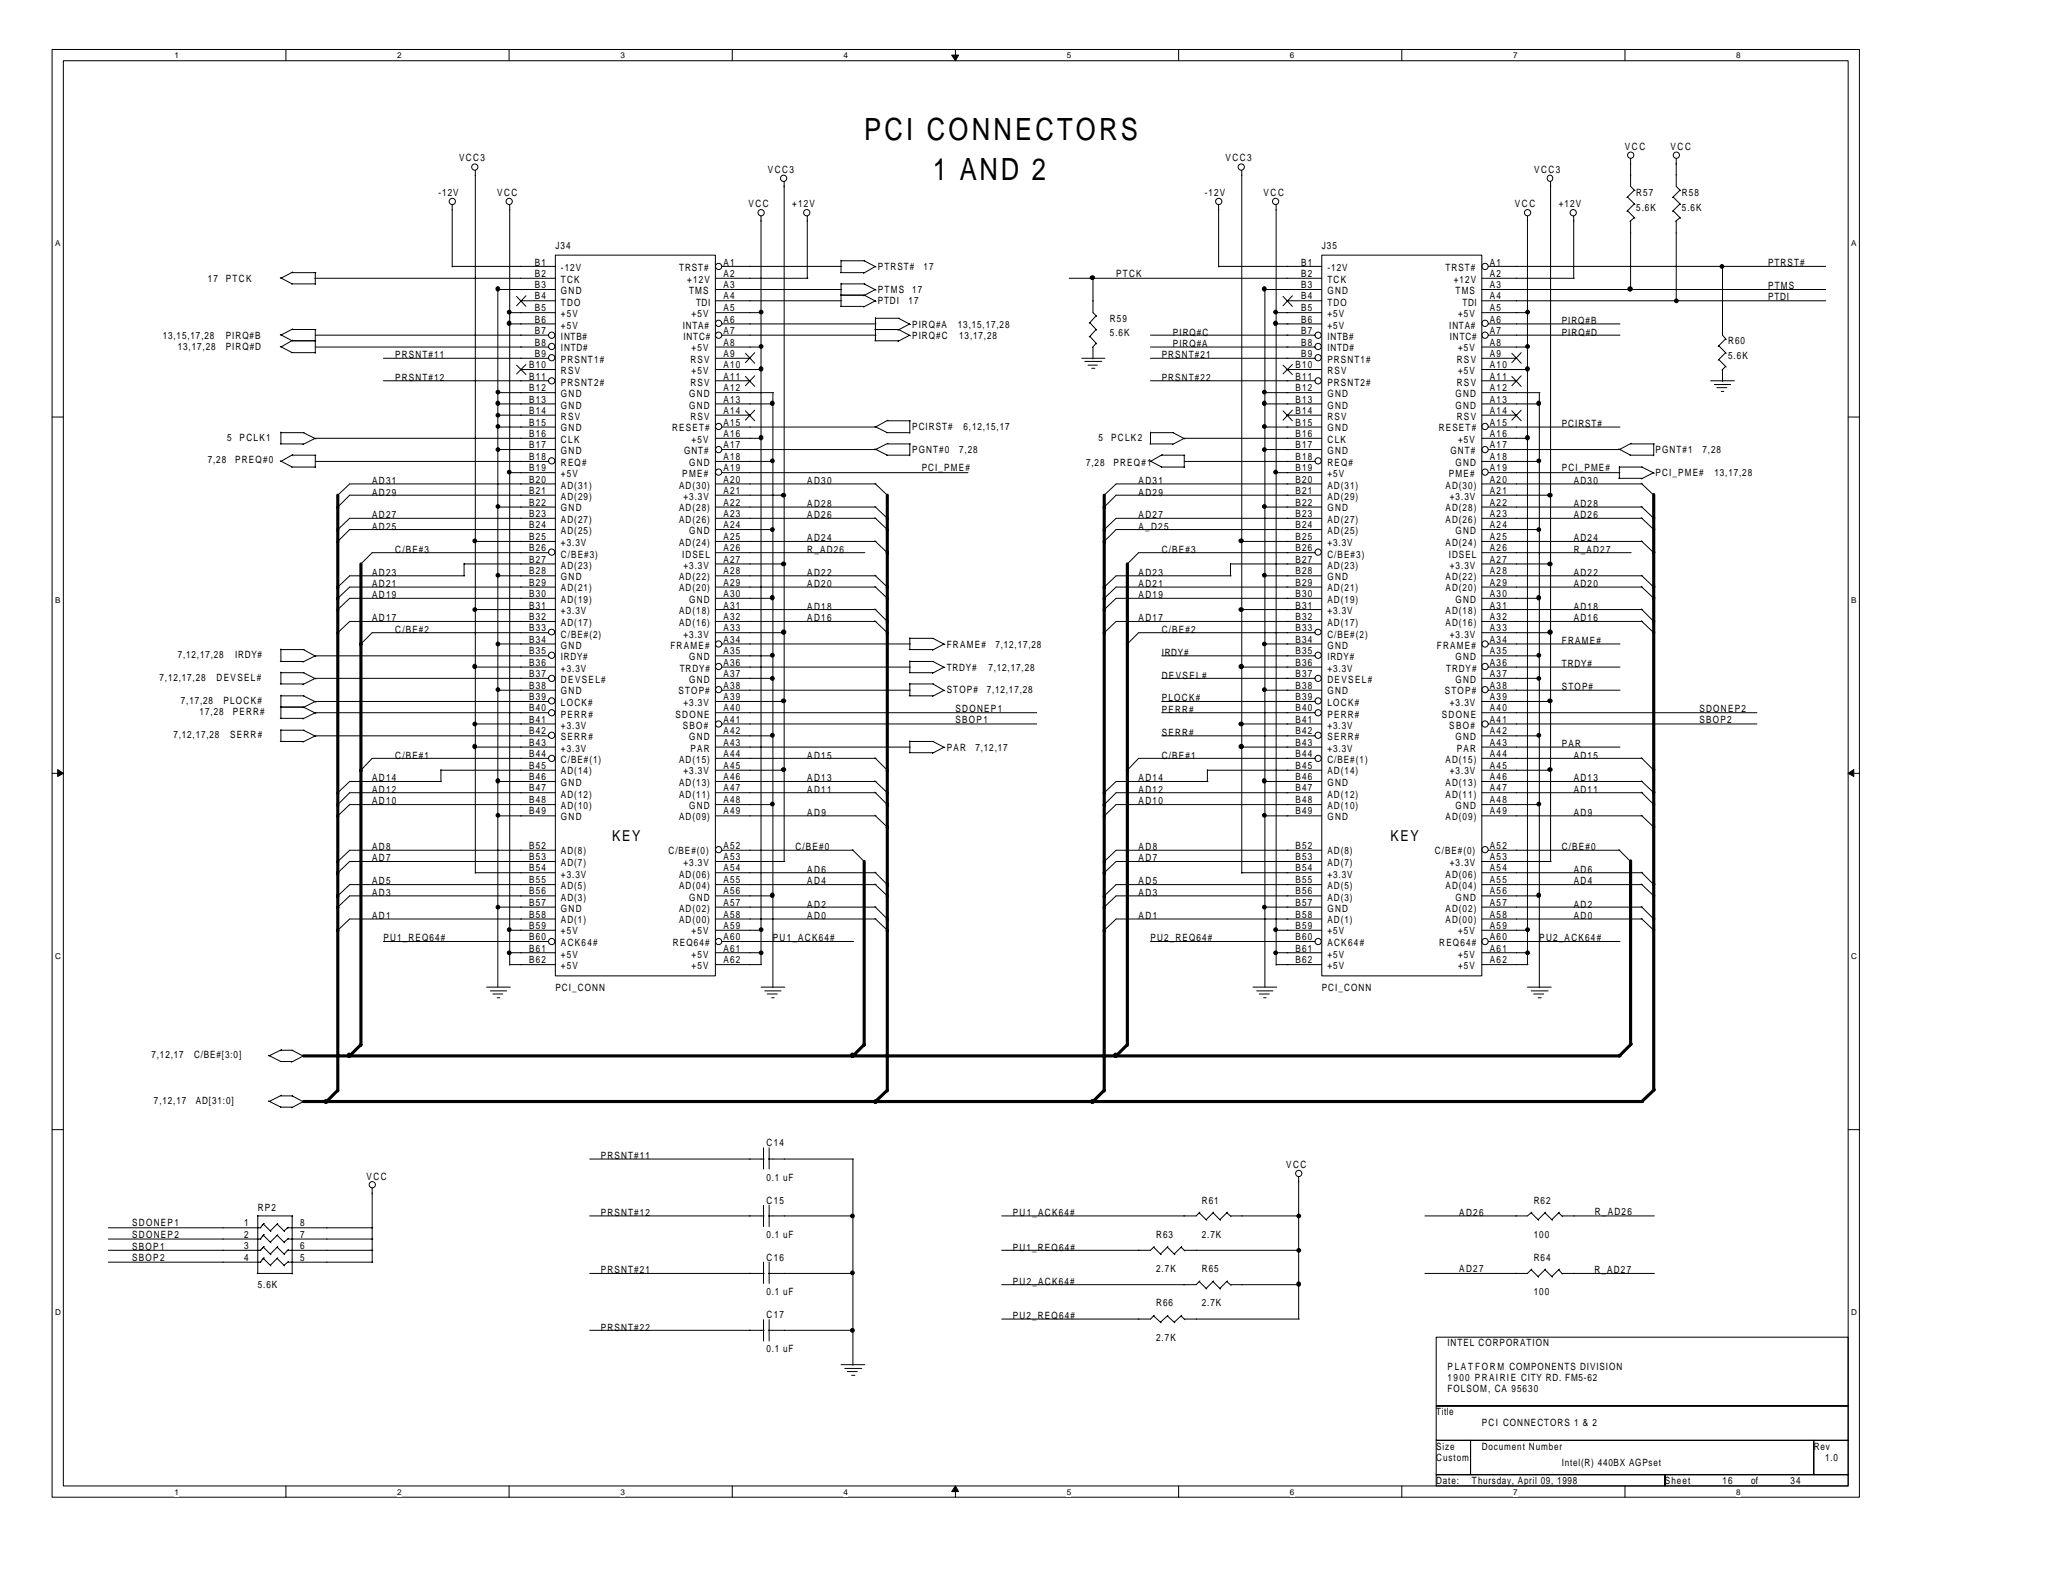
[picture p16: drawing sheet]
<svg xmlns="http://www.w3.org/2000/svg" width="279mm" height="216mm" viewBox="0 0 279 216" stroke-linecap="round" stroke-linejoin="round" font-family="sans-serif">
<defs><g id="words">
<g font-size="4.1">
<text x="117" y="18.9">PCI CONNECTORS</text>
<text x="126.4" y="24.4">1 AND 2</text>
</g>
<g font-size="2">
<text x="82.9" y="113.9">KEY</text>
<text x="188.3" y="113.9">KEY</text>
</g>
<g font-size="1.4">
<text x="62.2" y="21.8">VCC3</text>
<text x="104" y="23.4">VCC3</text>
<text x="166" y="21.8">VCC3</text>
<text x="207.8" y="23.4">VCC3</text>
<text x="220.1" y="20.3">VCC</text>
<text x="226.3" y="20.3">VCC</text>
<text x="59.4" y="26.5">-12V</text>
<text x="67.3" y="26.5">VCC</text>
<text x="101.4" y="28.1">VCC</text>
<text x="107.3" y="28.1">+12V</text>
<text x="163.2" y="26.5">-12V</text>
<text x="171.1" y="26.5">VCC</text>
<text x="205.2" y="28.1">VCC</text>
<text x="211.1" y="28.1">+12V</text>
<text x="221.6" y="26.5">R57</text>
<text x="221.6" y="28.5">5.6K</text>
<text x="227.8" y="26.5">R58</text>
<text x="227.8" y="28.5">5.6K</text>
<text x="72.4" y="36">B1</text>
<text x="75.2" y="33.8">J34</text>
<text x="98" y="36">A1</text>
<text x="176.2" y="36">B1</text>
<text x="179" y="33.8">J35</text>
<text x="201.8" y="36">A1</text>
<text x="239.5" y="36">PTRST#</text>
<text x="28.1" y="38.2">17</text>
<text x="30.6" y="38.2">PTCK</text>
<text x="72.4" y="37.5">B2</text>
<text x="72.4" y="39">B3</text>
<text x="72.4" y="40.5">B4</text>
<text x="76" y="36.7">-12V</text>
<text x="76" y="38.3">TCK</text>
<text x="76" y="39.9">GND</text>
<text x="76" y="41.4">TDO</text>
<text x="92" y="36.7">TRST#</text>
<text x="93.1" y="38.3">+12V</text>
<text x="93.3" y="39.9">TMS</text>
<text x="94.3" y="41.4">TDI</text>
<text x="98" y="37.5">A2</text>
<text x="98" y="40.5">A4</text>
<text x="98" y="39">A3</text>
<text x="118.9" y="36.6">PTRST#</text>
<text x="118.9" y="39.7">PTMS</text>
<text x="118.9" y="41.2">PTDI</text>
<text x="123" y="41.2">17</text>
<text x="123.6" y="39.7">17</text>
<text x="125.1" y="36.6">17</text>
<text x="151.2" y="37.5">PTCK</text>
<text x="176.2" y="37.5">B2</text>
<text x="176.2" y="39">B3</text>
<text x="176.2" y="40.5">B4</text>
<text x="179.8" y="36.7">-12V</text>
<text x="179.8" y="38.3">TCK</text>
<text x="179.8" y="39.9">GND</text>
<text x="179.8" y="41.4">TDO</text>
<text x="195.8" y="36.7">TRST#</text>
<text x="196.9" y="38.3">+12V</text>
<text x="197.1" y="39.9">TMS</text>
<text x="198.1" y="41.4">TDI</text>
<text x="201.8" y="37.5">A2</text>
<text x="201.8" y="40.5">A4</text>
<text x="201.8" y="39">A3</text>
<text x="239.5" y="39.1">PTMS</text>
<text x="239.5" y="40.6">PTDI</text>
<text x="22" y="45.9">13,15,17,28</text>
<text x="24.1" y="47.4">13,17,28</text>
<text x="30.6" y="47.4">PIRQ#D</text>
<text x="30.6" y="45.9">PIRQ#B</text>
<text x="72.4" y="45.2">B7</text>
<text x="72.4" y="46.8">B8</text>
<text x="72.4" y="42.2">B5</text>
<text x="72.4" y="43.7">B6</text>
<text x="76" y="46.1">INTB#</text>
<text x="76" y="47.6">INTD#</text>
<text x="76" y="42.9">+5V</text>
<text x="76" y="44.5">+5V</text>
<text x="92.5" y="44.5">INTA#</text>
<text x="92.6" y="46.1">INTC#</text>
<text x="93.7" y="42.9">+5V</text>
<text x="93.7" y="47.6">+5V</text>
<text x="98" y="43.7">A6</text>
<text x="98" y="42.2">A5</text>
<text x="98" y="45.2">A7</text>
<text x="98" y="46.8">A8</text>
<text x="123.6" y="45.9">PIRQ#C</text>
<text x="123.6" y="44.4">PIRQ#A</text>
<text x="129.7" y="44.4">13,15,17,28</text>
<text x="129.9" y="45.9">13,17,28</text>
<text x="150.3" y="43.6">R59</text>
<text x="150.3" y="45.5">5.6K</text>
<text x="158.9" y="45.5">PIRQ#C</text>
<text x="158.9" y="47">PIRQ#A</text>
<text x="176.2" y="45.2">B7</text>
<text x="176.2" y="46.8">B8</text>
<text x="176.2" y="42.2">B5</text>
<text x="176.2" y="43.7">B6</text>
<text x="179.8" y="46.1">INTB#</text>
<text x="179.8" y="47.6">INTD#</text>
<text x="179.8" y="42.9">+5V</text>
<text x="179.8" y="44.5">+5V</text>
<text x="196.3" y="44.5">INTA#</text>
<text x="196.4" y="46.1">INTC#</text>
<text x="197.5" y="42.9">+5V</text>
<text x="197.5" y="47.6">+5V</text>
<text x="201.8" y="43.7">A6</text>
<text x="201.8" y="42.2">A5</text>
<text x="201.8" y="45.2">A7</text>
<text x="201.8" y="46.8">A8</text>
<text x="211.5" y="43.9">PIRQ#B</text>
<text x="211.5" y="45.5">PIRQ#D</text>
<text x="234" y="46.6">R60</text>
<text x="53.5" y="48.5">PRSNT#11</text>
<text x="53.5" y="51.6">PRSNT#12</text>
<text x="71.7" y="49.9">B10</text>
<text x="71.7" y="51.5">B11</text>
<text x="71.7" y="53">B12</text>
<text x="72.4" y="48.3">B9</text>
<text x="76" y="49.1">PRSNT1#</text>
<text x="76" y="50.7">RSV</text>
<text x="76" y="52.2">PRSNT2#</text>
<text x="76" y="53.8">GND</text>
<text x="93.3" y="53.8">GND</text>
<text x="93.5" y="49.1">RSV</text>
<text x="93.5" y="52.2">RSV</text>
<text x="93.7" y="50.7">+5V</text>
<text x="98" y="48.3">A9</text>
<text x="98" y="51.5">A11</text>
<text x="98" y="49.9">A10</text>
<text x="98" y="53">A12</text>
<text x="157.3" y="48.5">PRSNT#21</text>
<text x="157.3" y="51.6">PRSNT#22</text>
<text x="175.5" y="49.9">B10</text>
<text x="175.5" y="51.5">B11</text>
<text x="175.5" y="53">B12</text>
<text x="176.2" y="48.3">B9</text>
<text x="179.8" y="49.1">PRSNT1#</text>
<text x="179.8" y="50.7">RSV</text>
<text x="179.8" y="52.2">PRSNT2#</text>
<text x="179.8" y="53.8">GND</text>
<text x="197.1" y="53.8">GND</text>
<text x="197.3" y="49.1">RSV</text>
<text x="197.3" y="52.2">RSV</text>
<text x="197.5" y="50.7">+5V</text>
<text x="201.8" y="48.3">A9</text>
<text x="201.8" y="51.5">A11</text>
<text x="201.8" y="49.9">A10</text>
<text x="201.8" y="53">A12</text>
<text x="234" y="48.7">5.6K</text>
<text x="30.8" y="59.7">5</text>
<text x="32.5" y="59.7">PCLK1</text>
<text x="71.7" y="54.5">B13</text>
<text x="71.7" y="56">B14</text>
<text x="71.7" y="57.7">B15</text>
<text x="71.7" y="59.2">B16</text>
<text x="76" y="55.4">GND</text>
<text x="76" y="56.9">RSV</text>
<text x="76" y="58.4">GND</text>
<text x="91" y="58.4">RESET#</text>
<text x="93.3" y="55.4">GND</text>
<text x="93.5" y="56.9">RSV</text>
<text x="98" y="56">A14</text>
<text x="98" y="57.7">A15</text>
<text x="98" y="59.2">A16</text>
<text x="98" y="54.5">A13</text>
<text x="123.6" y="58.2">PCIRST#</text>
<text x="130.5" y="58.2">6,12,15,17</text>
<text x="148.8" y="59.7">5</text>
<text x="150.5" y="59.7">PCLK2</text>
<text x="175.5" y="54.5">B13</text>
<text x="175.5" y="56">B14</text>
<text x="175.5" y="57.7">B15</text>
<text x="175.5" y="59.2">B16</text>
<text x="179.8" y="55.4">GND</text>
<text x="179.8" y="56.9">RSV</text>
<text x="179.8" y="58.4">GND</text>
<text x="194.8" y="58.4">RESET#</text>
<text x="197.1" y="55.4">GND</text>
<text x="197.3" y="56.9">RSV</text>
<text x="201.8" y="56">A14</text>
<text x="201.8" y="57.7">A15</text>
<text x="201.8" y="54.5">A13</text>
<text x="201.8" y="59.2">A16</text>
<text x="211.5" y="57.8">PCIRST#</text>
<text x="28.1" y="62.6">7,28</text>
<text x="31.9" y="62.6">PREQ#0</text>
<text x="50.4" y="65.5">AD31</text>
<text x="71.7" y="60.7">B17</text>
<text x="71.7" y="62.3">B18</text>
<text x="71.7" y="63.8">B19</text>
<text x="71.7" y="65.4">B20</text>
<text x="76" y="60">CLK</text>
<text x="76" y="61.5">GND</text>
<text x="76" y="63.1">REQ#</text>
<text x="76" y="64.6">+5V</text>
<text x="92.4" y="64.6">PME#</text>
<text x="92.7" y="61.5">GNT#</text>
<text x="93.3" y="63.1">GND</text>
<text x="93.7" y="60">+5V</text>
<text x="98" y="60.7">A17</text>
<text x="98" y="65.4">A20</text>
<text x="98" y="63.8">A19</text>
<text x="98" y="62.3">A18</text>
<text x="109.3" y="65.5">AD30</text>
<text x="123.6" y="61.4">PGNT#0</text>
<text x="124.8" y="63.8">PCI_PME#</text>
<text x="129.9" y="61.4">7,28</text>
<text x="147.1" y="63.1">7,28</text>
<text x="150.8" y="63.1">PREQ#1</text>
<text x="154.2" y="65.5">AD31</text>
<text x="175.5" y="60.7">B17</text>
<text x="175.5" y="62.3">B18</text>
<text x="175.5" y="63.8">B19</text>
<text x="175.5" y="65.4">B20</text>
<text x="179.8" y="60">CLK</text>
<text x="179.8" y="61.5">GND</text>
<text x="179.8" y="63.1">REQ#</text>
<text x="179.8" y="64.6">+5V</text>
<text x="196.2" y="64.6">PME#</text>
<text x="196.5" y="61.5">GNT#</text>
<text x="197.1" y="63.1">GND</text>
<text x="197.5" y="60">+5V</text>
<text x="201.8" y="63.8">A19</text>
<text x="201.8" y="65.4">A20</text>
<text x="201.8" y="62.3">A18</text>
<text x="201.8" y="60.7">A17</text>
<text x="211.5" y="63.8">PCI_PME#</text>
<text x="213.1" y="65.5">AD30</text>
<text x="224.2" y="61.4">PGNT#1</text>
<text x="224.2" y="64.5">PCI_PME#</text>
<text x="230.6" y="61.4">7,28</text>
<text x="232.2" y="64.5">13,17,28</text>
<text x="50.4" y="71.8">AD25</text>
<text x="50.4" y="67.1">AD29</text>
<text x="50.4" y="70.2">AD27</text>
<text x="71.7" y="67">B21</text>
<text x="71.7" y="68.5">B22</text>
<text x="71.7" y="71.5">B24</text>
<text x="71.7" y="70">B23</text>
<text x="76" y="66.2">AD(31)</text>
<text x="76" y="67.7">AD(29)</text>
<text x="76" y="69.3">GND</text>
<text x="76" y="70.9">AD(27)</text>
<text x="92" y="66.2">AD(30)</text>
<text x="92" y="69.3">AD(28)</text>
<text x="92" y="70.9">AD(26)</text>
<text x="92.6" y="67.7">+3.3V</text>
<text x="98" y="68.5">A22</text>
<text x="98" y="70">A23</text>
<text x="98" y="67">A21</text>
<text x="98" y="71.5">A24</text>
<text x="109.3" y="70.2">AD26</text>
<text x="109.3" y="68.7">AD28</text>
<text x="154.2" y="67.1">AD29</text>
<text x="154.2" y="70.2">AD27</text>
<text x="154.2" y="71.8">A_D25</text>
<text x="175.5" y="67">B21</text>
<text x="175.5" y="68.5">B22</text>
<text x="175.5" y="71.5">B24</text>
<text x="175.5" y="70">B23</text>
<text x="179.8" y="66.2">AD(31)</text>
<text x="179.8" y="67.7">AD(29)</text>
<text x="179.8" y="69.3">GND</text>
<text x="179.8" y="70.9">AD(27)</text>
<text x="195.8" y="66.2">AD(30)</text>
<text x="195.8" y="69.3">AD(28)</text>
<text x="195.8" y="70.9">AD(26)</text>
<text x="196.4" y="67.7">+3.3V</text>
<text x="201.8" y="68.5">A22</text>
<text x="201.8" y="70">A23</text>
<text x="201.8" y="67">A21</text>
<text x="201.8" y="71.5">A24</text>
<text x="213.1" y="68.7">AD28</text>
<text x="213.1" y="70.2">AD26</text>
<text x="50.4" y="78">AD23</text>
<text x="53.5" y="74.8">C/BE#3</text>
<text x="71.7" y="73.1">B25</text>
<text x="71.7" y="74.7">B26</text>
<text x="71.7" y="76.2">B27</text>
<text x="71.7" y="77.8">B28</text>
<text x="76" y="72.4">AD(25)</text>
<text x="76" y="73.9">+3.3V</text>
<text x="76" y="75.5">C/BE#3)</text>
<text x="76" y="77">AD(23)</text>
<text x="92" y="73.9">AD(24)</text>
<text x="92.4" y="75.5">IDSEL</text>
<text x="92.6" y="77">+3.3V</text>
<text x="93.3" y="72.4">GND</text>
<text x="98" y="73.1">A25</text>
<text x="98" y="77.8">A28</text>
<text x="98" y="74.7">A26</text>
<text x="98" y="76.2">A27</text>
<text x="109.3" y="78">AD22</text>
<text x="109.3" y="74.8">R_AD26</text>
<text x="109.3" y="73.3">AD24</text>
<text x="154.2" y="78">AD23</text>
<text x="157.3" y="74.8">C/BE#3</text>
<text x="175.5" y="73.1">B25</text>
<text x="175.5" y="74.7">B26</text>
<text x="175.5" y="76.2">B27</text>
<text x="175.5" y="77.8">B28</text>
<text x="179.8" y="72.4">AD(25)</text>
<text x="179.8" y="73.9">+3.3V</text>
<text x="179.8" y="75.5">C/BE#3)</text>
<text x="179.8" y="77">AD(23)</text>
<text x="195.8" y="73.9">AD(24)</text>
<text x="196.2" y="75.5">IDSEL</text>
<text x="196.4" y="77">+3.3V</text>
<text x="197.1" y="72.4">GND</text>
<text x="201.8" y="73.1">A25</text>
<text x="201.8" y="74.7">A26</text>
<text x="201.8" y="77.8">A28</text>
<text x="201.8" y="76.2">A27</text>
<text x="213.1" y="78">AD22</text>
<text x="213.1" y="73.3">AD24</text>
<text x="213.1" y="74.8">R_AD27</text>
<text x="50.4" y="81">AD19</text>
<text x="50.4" y="79.5">AD21</text>
<text x="71.7" y="79.3">B29</text>
<text x="71.7" y="80.9">B30</text>
<text x="71.7" y="82.5">B31</text>
<text x="71.7" y="84">B32</text>
<text x="76" y="78.6">GND</text>
<text x="76" y="80.1">AD(21)</text>
<text x="76" y="81.7">AD(19)</text>
<text x="76" y="83.2">+3.3V</text>
<text x="92" y="78.6">AD(22)</text>
<text x="92" y="80.1">AD(20)</text>
<text x="92" y="83.2">AD(18)</text>
<text x="93.3" y="81.7">GND</text>
<text x="98" y="79.3">A29</text>
<text x="98" y="82.5">A31</text>
<text x="98" y="84">A32</text>
<text x="98" y="80.9">A30</text>
<text x="109.3" y="79.5">AD20</text>
<text x="109.3" y="82.6">AD18</text>
<text x="154.2" y="79.5">AD21</text>
<text x="154.2" y="81">AD19</text>
<text x="175.5" y="79.3">B29</text>
<text x="175.5" y="80.9">B30</text>
<text x="175.5" y="82.5">B31</text>
<text x="175.5" y="84">B32</text>
<text x="179.8" y="78.6">GND</text>
<text x="179.8" y="80.1">AD(21)</text>
<text x="179.8" y="81.7">AD(19)</text>
<text x="179.8" y="83.2">+3.3V</text>
<text x="195.8" y="78.6">AD(22)</text>
<text x="195.8" y="80.1">AD(20)</text>
<text x="195.8" y="83.2">AD(18)</text>
<text x="197.1" y="81.7">GND</text>
<text x="201.8" y="79.3">A29</text>
<text x="201.8" y="82.5">A31</text>
<text x="201.8" y="84">A32</text>
<text x="201.8" y="80.9">A30</text>
<text x="213.1" y="79.5">AD20</text>
<text x="213.1" y="82.6">AD18</text>
<text x="24.1" y="89.1">7,12,17,28</text>
<text x="31.9" y="89.1">IRDY#</text>
<text x="50.4" y="84.2">AD17</text>
<text x="53.5" y="85.7">C/BE#2</text>
<text x="71.7" y="85.5">B33</text>
<text x="71.7" y="87">B34</text>
<text x="71.7" y="88.6">B35</text>
<text x="76" y="84.7">AD(17)</text>
<text x="76" y="86.4">C/BE#(2)</text>
<text x="76" y="87.9">GND</text>
<text x="76" y="89.4">IRDY#</text>
<text x="90.8" y="87.9">FRAME#</text>
<text x="92" y="84.7">AD(16)</text>
<text x="92.6" y="86.4">+3.3V</text>
<text x="93.3" y="89.4">GND</text>
<text x="98" y="85.5">A33</text>
<text x="98" y="87">A34</text>
<text x="98" y="88.6">A35</text>
<text x="109.3" y="84.2">AD16</text>
<text x="128.2" y="87.7">FRAME#</text>
<text x="134.8" y="87.7">7,12,17,28</text>
<text x="154.2" y="84.2">AD17</text>
<text x="157.3" y="85.7">C/BE#2</text>
<text x="157.3" y="88.8">IRDY#</text>
<text x="175.5" y="85.5">B33</text>
<text x="175.5" y="87">B34</text>
<text x="175.5" y="88.6">B35</text>
<text x="179.8" y="84.7">AD(17)</text>
<text x="179.8" y="86.4">C/BE#(2)</text>
<text x="179.8" y="87.9">GND</text>
<text x="179.8" y="89.4">IRDY#</text>
<text x="194.6" y="87.9">FRAME#</text>
<text x="195.8" y="84.7">AD(16)</text>
<text x="196.4" y="86.4">+3.3V</text>
<text x="197.1" y="89.4">GND</text>
<text x="201.8" y="85.5">A33</text>
<text x="201.8" y="88.6">A35</text>
<text x="201.8" y="87">A34</text>
<text x="211.5" y="87.3">FRAME#</text>
<text x="213.1" y="84.2">AD16</text>
<text x="21.6" y="92.2">7,12,17,28</text>
<text x="24.5" y="95.3">7,17,28</text>
<text x="29.3" y="92.2">DEVSEL#</text>
<text x="30.3" y="95.3">PLOCK#</text>
<text x="71.7" y="90.2">B36</text>
<text x="71.7" y="91.7">B37</text>
<text x="71.7" y="93.3">B38</text>
<text x="71.7" y="94.8">B39</text>
<text x="76" y="91">+3.3V</text>
<text x="76" y="92.5">DEVSEL#</text>
<text x="76" y="94.1">GND</text>
<text x="76" y="95.6">LOCK#</text>
<text x="91.9" y="94.1">STOP#</text>
<text x="92.1" y="91">TRDY#</text>
<text x="92.6" y="95.6">+3.3V</text>
<text x="93.3" y="92.5">GND</text>
<text x="98" y="90.2">A36</text>
<text x="98" y="94.8">A39</text>
<text x="98" y="91.7">A37</text>
<text x="98" y="93.3">A38</text>
<text x="128.2" y="93.9">STOP#</text>
<text x="128.2" y="90.8">TRDY#</text>
<text x="133.6" y="93.9">7,12,17,28</text>
<text x="133.9" y="90.8">7,12,17,28</text>
<text x="157.3" y="91.9">DEVSEL#</text>
<text x="157.3" y="95">PLOCK#</text>
<text x="175.5" y="90.2">B36</text>
<text x="175.5" y="91.7">B37</text>
<text x="175.5" y="93.3">B38</text>
<text x="175.5" y="94.8">B39</text>
<text x="179.8" y="91">+3.3V</text>
<text x="179.8" y="92.5">DEVSEL#</text>
<text x="179.8" y="94.1">GND</text>
<text x="179.8" y="95.6">LOCK#</text>
<text x="195.7" y="94.1">STOP#</text>
<text x="195.9" y="91">TRDY#</text>
<text x="196.4" y="95.6">+3.3V</text>
<text x="197.1" y="92.5">GND</text>
<text x="201.8" y="90.2">A36</text>
<text x="201.8" y="91.7">A37</text>
<text x="201.8" y="93.3">A38</text>
<text x="201.8" y="94.8">A39</text>
<text x="211.5" y="90.3">TRDY#</text>
<text x="211.5" y="93.5">STOP#</text>
<text x="23.5" y="100">7,12,17,28</text>
<text x="27" y="96.9">17,28</text>
<text x="31.2" y="100">SERR#</text>
<text x="31.5" y="96.9">PERR#</text>
<text x="71.7" y="96.3">B40</text>
<text x="71.7" y="98">B41</text>
<text x="71.7" y="99.5">B42</text>
<text x="71.7" y="101">B43</text>
<text x="76" y="97.2">PERR#</text>
<text x="76" y="98.7">+3.3V</text>
<text x="76" y="100.2">SERR#</text>
<text x="76" y="101.8">+3.3V</text>
<text x="91.5" y="97.2">SDONE</text>
<text x="92.5" y="98.7">SBO#</text>
<text x="93.3" y="100.2">GND</text>
<text x="93.5" y="101.8">PAR</text>
<text x="98" y="101">A43</text>
<text x="98" y="98">A41</text>
<text x="98" y="96.3">A40</text>
<text x="98" y="99.5">A42</text>
<text x="128.2" y="101.7">PAR</text>
<text x="129.4" y="96.4">SDONEP1</text>
<text x="129.4" y="98">SBOP1</text>
<text x="132.1" y="101.7">7,12,17</text>
<text x="157.3" y="96.5">PERR#</text>
<text x="157.3" y="99.6">SERR#</text>
<text x="175.5" y="96.3">B40</text>
<text x="175.5" y="98">B41</text>
<text x="175.5" y="99.5">B42</text>
<text x="175.5" y="101">B43</text>
<text x="179.8" y="97.2">PERR#</text>
<text x="179.8" y="98.7">+3.3V</text>
<text x="179.8" y="100.2">SERR#</text>
<text x="179.8" y="101.8">+3.3V</text>
<text x="195.3" y="97.2">SDONE</text>
<text x="196.3" y="98.7">SBO#</text>
<text x="197.1" y="100.2">GND</text>
<text x="197.3" y="101.8">PAR</text>
<text x="201.8" y="101">A43</text>
<text x="201.8" y="98">A41</text>
<text x="201.8" y="99.5">A42</text>
<text x="201.8" y="96.3">A40</text>
<text x="211.5" y="101.2">PAR</text>
<text x="230.2" y="96.4">SDONEP2</text>
<text x="230.2" y="98">SBOP2</text>
<text x="50.4" y="105.8">AD14</text>
<text x="50.4" y="107.4">AD12</text>
<text x="53.5" y="102.8">C/BE#1</text>
<text x="71.7" y="102.5">B44</text>
<text x="71.7" y="104.1">B45</text>
<text x="71.7" y="105.7">B46</text>
<text x="71.7" y="107.2">B47</text>
<text x="76" y="103.4">C/BE#(1)</text>
<text x="76" y="104.9">AD(14)</text>
<text x="76" y="106.5">GND</text>
<text x="92" y="103.4">AD(15)</text>
<text x="92" y="106.5">AD(13)</text>
<text x="92.6" y="104.9">+3.3V</text>
<text x="98" y="102.5">A44</text>
<text x="98" y="105.7">A46</text>
<text x="98" y="107.2">A47</text>
<text x="98" y="104.1">A45</text>
<text x="109.3" y="107.4">AD11</text>
<text x="109.3" y="102.8">AD15</text>
<text x="109.3" y="105.8">AD13</text>
<text x="154.2" y="107.4">AD12</text>
<text x="154.2" y="105.8">AD14</text>
<text x="157.3" y="102.8">C/BE#1</text>
<text x="175.5" y="102.5">B44</text>
<text x="175.5" y="104.1">B45</text>
<text x="175.5" y="105.7">B46</text>
<text x="175.5" y="107.2">B47</text>
<text x="179.8" y="103.4">C/BE#(1)</text>
<text x="179.8" y="104.9">AD(14)</text>
<text x="179.8" y="106.5">GND</text>
<text x="195.8" y="103.4">AD(15)</text>
<text x="195.8" y="106.5">AD(13)</text>
<text x="196.4" y="104.9">+3.3V</text>
<text x="201.8" y="102.5">A44</text>
<text x="201.8" y="105.7">A46</text>
<text x="201.8" y="107.2">A47</text>
<text x="201.8" y="104.1">A45</text>
<text x="213.1" y="105.8">AD13</text>
<text x="213.1" y="102.8">AD15</text>
<text x="213.1" y="107.4">AD11</text>
<text x="50.4" y="109">AD10</text>
<text x="71.7" y="108.8">B48</text>
<text x="71.7" y="110.3">B49</text>
<text x="76" y="108">AD(12)</text>
<text x="76" y="109.6">AD(10)</text>
<text x="76" y="111.1">GND</text>
<text x="92" y="108">AD(11)</text>
<text x="92" y="111.1">AD(09)</text>
<text x="93.3" y="109.6">GND</text>
<text x="98" y="110.3">A49</text>
<text x="98" y="108.8">A48</text>
<text x="109.3" y="110.5">AD9</text>
<text x="154.2" y="109">AD10</text>
<text x="175.5" y="108.8">B48</text>
<text x="175.5" y="110.3">B49</text>
<text x="179.8" y="108">AD(12)</text>
<text x="179.8" y="109.6">AD(10)</text>
<text x="179.8" y="111.1">GND</text>
<text x="195.8" y="108">AD(11)</text>
<text x="195.8" y="111.1">AD(09)</text>
<text x="197.1" y="109.6">GND</text>
<text x="201.8" y="110.3">A49</text>
<text x="201.8" y="108.8">A48</text>
<text x="213.1" y="110.5">AD9</text>
<text x="50.4" y="119.8">AD5</text>
<text x="50.4" y="115.1">AD8</text>
<text x="50.4" y="116.7">AD7</text>
<text x="71.7" y="116.5">B53</text>
<text x="71.7" y="118">B54</text>
<text x="71.7" y="119.6">B55</text>
<text x="71.7" y="115">B52</text>
<text x="76" y="117.3">AD(7)</text>
<text x="76" y="118.9">+3.3V</text>
<text x="76" y="115.7">AD(8)</text>
<text x="90.5" y="115.7">C/BE#(0)</text>
<text x="92" y="118.9">AD(06)</text>
<text x="92.6" y="117.3">+3.3V</text>
<text x="98" y="118">A54</text>
<text x="98" y="119.6">A55</text>
<text x="98" y="115">A52</text>
<text x="98" y="116.5">A53</text>
<text x="107.7" y="115.1">C/BE#0</text>
<text x="109.3" y="118.3">AD6</text>
<text x="109.3" y="119.8">AD4</text>
<text x="154.2" y="115.1">AD8</text>
<text x="154.2" y="116.7">AD7</text>
<text x="154.2" y="119.8">AD5</text>
<text x="175.5" y="116.5">B53</text>
<text x="175.5" y="118">B54</text>
<text x="175.5" y="119.6">B55</text>
<text x="175.5" y="115">B52</text>
<text x="179.8" y="117.3">AD(7)</text>
<text x="179.8" y="118.9">+3.3V</text>
<text x="179.8" y="115.7">AD(8)</text>
<text x="194.3" y="115.7">C/BE#(0)</text>
<text x="195.8" y="118.9">AD(06)</text>
<text x="196.4" y="117.3">+3.3V</text>
<text x="201.8" y="118">A54</text>
<text x="201.8" y="119.6">A55</text>
<text x="201.8" y="115">A52</text>
<text x="201.8" y="116.5">A53</text>
<text x="211.5" y="115.1">C/BE#0</text>
<text x="213.1" y="118.3">AD6</text>
<text x="213.1" y="119.8">AD4</text>
<text x="50.4" y="124.5">AD1</text>
<text x="50.4" y="121.3">AD3</text>
<text x="71.7" y="121.2">B56</text>
<text x="71.7" y="122.7">B57</text>
<text x="71.7" y="124.3">B58</text>
<text x="71.7" y="125.8">B59</text>
<text x="76" y="120.4">AD(5)</text>
<text x="76" y="122">AD(3)</text>
<text x="76" y="123.5">GND</text>
<text x="76" y="125">AD(1)</text>
<text x="92" y="120.4">AD(04)</text>
<text x="92" y="123.5">AD(02)</text>
<text x="92" y="125">AD(00)</text>
<text x="93.3" y="122">GND</text>
<text x="98" y="122.7">A57</text>
<text x="98" y="124.3">A58</text>
<text x="98" y="125.8">A59</text>
<text x="98" y="121.2">A56</text>
<text x="109.3" y="124.5">AD0</text>
<text x="109.3" y="122.9">AD2</text>
<text x="154.2" y="121.3">AD3</text>
<text x="154.2" y="124.5">AD1</text>
<text x="175.5" y="121.2">B56</text>
<text x="175.5" y="122.7">B57</text>
<text x="175.5" y="124.3">B58</text>
<text x="175.5" y="125.8">B59</text>
<text x="179.8" y="120.4">AD(5)</text>
<text x="179.8" y="122">AD(3)</text>
<text x="179.8" y="123.5">GND</text>
<text x="179.8" y="125">AD(1)</text>
<text x="195.8" y="120.4">AD(04)</text>
<text x="195.8" y="123.5">AD(02)</text>
<text x="195.8" y="125">AD(00)</text>
<text x="197.1" y="122">GND</text>
<text x="201.8" y="122.7">A57</text>
<text x="201.8" y="124.3">A58</text>
<text x="201.8" y="121.2">A56</text>
<text x="201.8" y="125.8">A59</text>
<text x="213.1" y="124.5">AD0</text>
<text x="213.1" y="122.9">AD2</text>
<text x="51.9" y="127.5">PU1_REQ64#</text>
<text x="71.7" y="127.3">B60</text>
<text x="71.7" y="128.9">B61</text>
<text x="71.7" y="130.5">B62</text>
<text x="76" y="126.6">+5V</text>
<text x="76" y="128.2">ACK64#</text>
<text x="76" y="129.7">+5V</text>
<text x="76" y="131.2">+5V</text>
<text x="91.1" y="128.2">REQ64#</text>
<text x="93.7" y="129.7">+5V</text>
<text x="93.7" y="126.6">+5V</text>
<text x="93.7" y="131.2">+5V</text>
<text x="98" y="128.9">A61</text>
<text x="98" y="130.5">A62</text>
<text x="98" y="127.3">A60</text>
<text x="104.7" y="127.5">PU1_ACK64#</text>
<text x="155.8" y="127.5">PU2_REQ64#</text>
<text x="175.5" y="127.3">B60</text>
<text x="175.5" y="128.9">B61</text>
<text x="175.5" y="130.5">B62</text>
<text x="179.8" y="126.6">+5V</text>
<text x="179.8" y="128.2">ACK64#</text>
<text x="179.8" y="129.7">+5V</text>
<text x="179.8" y="131.2">+5V</text>
<text x="194.9" y="128.2">REQ64#</text>
<text x="197.5" y="129.7">+5V</text>
<text x="197.5" y="126.6">+5V</text>
<text x="197.5" y="131.2">+5V</text>
<text x="201.8" y="128.9">A61</text>
<text x="201.8" y="130.5">A62</text>
<text x="201.8" y="127.3">A60</text>
<text x="208.5" y="127.5">PU2_ACK64#</text>
<text x="75.2" y="134.2">PCI_CONN</text>
<text x="179" y="134.2">PCI_CONN</text>
<text x="20.5" y="143.3">7,12,17</text>
<text x="26.3" y="143.3">C/BE#[3:0]</text>
<text x="20.9" y="149.5">7,12,17</text>
<text x="26.5" y="149.5">AD[31:0]</text>
<text x="103.8" y="155.3">C14</text>
<text x="49.6" y="159.8">VCC</text>
<text x="81.4" y="157">PRSNT#11</text>
<text x="103.8" y="159.9">0.1 uF</text>
<text x="174.2" y="158.2">VCC</text>
<text x="17.9" y="166.1">SDONEP1</text>
<text x="17.9" y="167.6">SDONEP2</text>
<text x="33" y="166.1">1</text>
<text x="33" y="167.6">2</text>
<text x="34.9" y="164">RP2</text>
<text x="40.7" y="166.1">8</text>
<text x="40.7" y="167.6">7</text>
<text x="81.4" y="164.8">PRSNT#12</text>
<text x="103.8" y="163.1">C15</text>
<text x="103.8" y="167.6">0.1 uF</text>
<text x="137.2" y="164.8">PU1_ACK64#</text>
<text x="156.6" y="167.6">R63</text>
<text x="162.8" y="163.1">R61</text>
<text x="162.8" y="167.6">2.7K</text>
<text x="197.6" y="164.8">AD26</text>
<text x="207.7" y="163.1">R62</text>
<text x="207.7" y="167.6">100</text>
<text x="216" y="164.6">R_AD26</text>
<text x="17.9" y="169.2">SBOP1</text>
<text x="17.9" y="170.8">SBOP2</text>
<text x="33" y="169.2">3</text>
<text x="33" y="170.8">4</text>
<text x="40.7" y="169.2">6</text>
<text x="40.7" y="170.8">5</text>
<text x="81.4" y="172.5">PRSNT#21</text>
<text x="103.8" y="170.8">C16</text>
<text x="137.2" y="169.4">PU1_REQ64#</text>
<text x="137.2" y="174">PU2_ACK64#</text>
<text x="156.6" y="172.3">2.7K</text>
<text x="162.8" y="172.3">R65</text>
<text x="197.6" y="172.3">AD27</text>
<text x="207.7" y="170.8">R64</text>
<text x="215.9" y="172.5">R_AD27</text>
<text x="34.9" y="174.5">5.6K</text>
<text x="103.8" y="175.4">0.1 uF</text>
<text x="103.8" y="178.6">C17</text>
<text x="137.2" y="178.6">PU2_REQ64#</text>
<text x="156.6" y="176.9">R66</text>
<text x="162.8" y="176.9">2.7K</text>
<text x="207.7" y="175.4">100</text>
<text x="81.4" y="180.2">PRSNT#22</text>
<text x="103.8" y="183.1">0.1 uF</text>
<text x="156.6" y="181.6">2.7K</text>
<text x="196" y="182.4">INTEL CORPORATION</text>
<text x="196" y="185.5">P L A T F O R M COMPONENTS DIVISION</text>
<text x="194.5" y="191.7">Title</text>
<text x="196" y="187">1900 PRAIRIE CITY RD. FM5-62</text>
<text x="196" y="188.5">FOLSOM, CA 95630</text>
<text x="194.5" y="197.9">Custom</text>
<text x="194.5" y="196.3">Size</text>
<text x="200.7" y="196.3">Document Number</text>
<text x="200.7" y="193.2">PCI CONNECTORS 1 &amp; 2</text>
<text x="245.7" y="196.3">Rev</text>
<text x="247.2" y="197.9">1.0</text>
<text x="194.5" y="201">Date:</text>
<text x="199.3" y="201">Thursday, April 09, 1998</text>
<text x="211.5" y="198.5">Intel(R) 440BX AGPset</text>
<text x="225.5" y="201">Sheet</text>
<text x="233.3" y="201">16</text>
<text x="237.2" y="201">of</text>
<text x="242.5" y="201">34</text>
</g>
<g font-size="1.1">
<text x="23.7" y="7.9">1</text>
<text x="53.8" y="7.9">2</text>
<text x="84" y="7.9">3</text>
<text x="114.2" y="7.9">4</text>
<text x="144.5" y="7.9">5</text>
<text x="174.7" y="7.9">6</text>
<text x="204.9" y="7.9">7</text>
<text x="235.1" y="7.9">8</text>
<text x="7.5" y="33.4">A</text>
<text x="250.7" y="33.4">A</text>
<text x="7.5" y="81.6">B</text>
<text x="250.7" y="81.6">B</text>
<text x="7.5" y="129.9">C</text>
<text x="250.7" y="129.9">C</text>
<text x="7.5" y="178.2">D</text>
<text x="250.7" y="178.2">D</text>
<text x="23.7" y="202.5">1</text>
<text x="53.8" y="202.5">2</text>
<text x="84" y="202.5">3</text>
<text x="114.2" y="202.5">4</text>
<text x="144.5" y="202.5">5</text>
<text x="174.7" y="202.5">6</text>
<text x="204.9" y="202.5">7</text>
<text x="235.1" y="202.5">8</text>
</g>
</g></defs>
<path d="M7.1 6.7h244.7v196.1h-244.7zM8.6 8.2h241.7v193.1h-241.7z" fill="none" stroke="#000" stroke-width=".14"/>
<g fill="#fff">
<path d="M23.7 6.9h.5v1.2h-.5z"/>
<path d="M23.7 201.4h.5v1.3h-.5z"/>
</g>
<path d="M38.7 6.7v1.5M38.7 201.3v1.5" fill="none" stroke="#000" stroke-width=".14"/>
<g fill="#fff">
<path d="M53.8 6.9h.6v1.2h-.6z"/>
<path d="M53.8 201.4h.6v1.3h-.6z"/>
</g>
<path d="M68.9 6.7v1.5M68.9 201.3v1.5" fill="none" stroke="#000" stroke-width=".14"/>
<g fill="#fff">
<path d="M84 6.9h.6v1.2h-.6z"/>
<path d="M84 201.4h.6v1.3h-.6z"/>
</g>
<path d="M99.2 6.7v1.5M99.2 201.3v1.5" fill="none" stroke="#000" stroke-width=".14"/>
<g fill="#fff">
<path d="M114.2 6.9h.6v1.2h-.6z"/>
<path d="M114.2 201.4h.6v1.3h-.6z"/>
</g>
<path d="M129.4 6.7v1.5M129.4 201.3v1.5" fill="none" stroke="#000" stroke-width=".14"/>
<g fill="#000" stroke="#000" stroke-width=".14">
<path d="M128.9 7.5h.9l-.4 .7z" fill-rule="evenodd"/>
<path d="M129.4 201.3l.4 .7h-.9z" fill-rule="evenodd"/>
</g>
<g fill="#fff">
<path d="M144.5 6.9h.6v1.2h-.6z"/>
<path d="M144.5 201.4h.6v1.3h-.6z"/>
</g>
<path d="M159.6 6.7v1.5M159.6 201.3v1.5" fill="none" stroke="#000" stroke-width=".14"/>
<g fill="#fff">
<path d="M174.7 6.9h.6v1.2h-.6z"/>
<path d="M174.7 201.4h.6v1.3h-.6z"/>
</g>
<path d="M189.9 6.7v1.5M189.9 201.3v1.5" fill="none" stroke="#000" stroke-width=".14"/>
<g fill="#fff">
<path d="M204.9 6.9h.6v1.2h-.6z"/>
<path d="M204.9 201.4h.6v1.3h-.6z"/>
</g>
<path d="M220.1 6.7v1.5M220.1 201.3v1.5" fill="none" stroke="#000" stroke-width=".14"/>
<g fill="#fff">
<path d="M235.1 6.9h.6v1.2h-.6z"/>
<path d="M235.1 201.4h.6v1.3h-.6z"/>
<path d="M7.5 32.4h.6v1.2h-.6z"/>
<path d="M250.7 32.4h.6v1.2h-.6z"/>
<path d="M7.5 80.6h.7v1.3h-.7z"/>
<path d="M250.7 80.6h.7v1.3h-.7z"/>
</g>
<path d="M7.1 56.5h1.5M250.3 56.5h1.5" fill="none" stroke="#000" stroke-width=".14"/>
<g fill="#fff">
<path d="M7.5 128.9h.7v1.2h-.7z"/>
<path d="M250.7 128.9h.8v1.2h-.8z"/>
</g>
<path d="M7.1 104.7h1.5M250.3 104.7h1.5" fill="none" stroke="#000" stroke-width=".14"/>
<g fill="#000" stroke="#000" stroke-width=".14">
<path d="M7.8 104.2l.8 .5-.8 .5z" fill-rule="evenodd"/>
<path d="M250.3 104.7l.8-.5v1z" fill-rule="evenodd"/>
</g>
<g fill="#fff">
<path d="M7.5 177.1h.7v1.3h-.7z"/>
<path d="M250.7 177.1h.8v1.3h-.8z"/>
</g>
<g fill="none" stroke="#000" stroke-width=".14">
<path d="M38 37.6l1.6 .9M39.5 38.5h3.2M39.6 36.9h3.2M39.7 36.8l-1.7 .9M42.6 37.7h32.6M42.7 36.9v1.6M61.2 27.8v8.4M61.2 36.1h14M64.4 23.1v95.2M67.4 39.2h7.8M67.4 39.1v94.6M69 27.8v102.9"/>
<path d="M75.2 34.6h21.7v97.6h-21.7zM96.9 37.7h12.5M96.9 39.2h17.1M97.8 36.1h16.2M103.1 29.3v101.4M106.2 24.7v92M109.3 29.3v8.4M113.8 36.9h3.2M113.8 40h3.3M113.9 38.5h3.2M113.9 35.3h3.2M113.9 35.2v1.7"/>
<path d="M113.9 38.4v3.1M117 35.3l1.6 .9M117 38.5l1.6 .8M117 40l1.6 .8M118.6 36.1l-1.6 .9M118.6 39.2l-1.6 .9M144.8 37.7h34.2M148 37.7v4.6l.5 .6M165 27.8v8.4M165 36.1h14M168.2 23.1v95.2M171.3 39.2h7.7"/>
<path d="M171.3 39.1v94.6M172.8 27.8v102.9M179 34.6h21.7v97.6h-21.7zM200.7 37.7h12.5M200.7 39.2h46.6M201.6 36.1h45.7M206.9 29.3v101.4M210 24.7v92M213.1 29.3v8.4M220.4 26.7l1 1M220.4 28.5l1 1.1M220.8 21.5v3.7l.6 .6"/>
<path d="M220.8 29.9v9.4M221.3 25.8l-1 1M221.3 27.6l-1 1M221.3 29.5l-.5 .5M226.6 26.7l1 1M226.6 28.5l1 1.1M227 21.5v3.7l.6 .6M227 29.9v10.9M227.5 25.8l-1 1M227.5 27.6l-1 1M227.5 29.5l-.6 .5M233.3 36v9.4l.5 .6"/>
<path d="M38 46.9l1.6 .9M38 45.3l1.6 .9M38 58.6h3.2M38 58.5v1.6M39.5 46.2h3.3M39.5 47.8h3.2M39.6 44.6h3.2M39.7 46.1l-1.7 .9M39.7 44.5l-1.7 .9M41.1 58.6l1.7 .9M42.7 45.4h31.6M42.7 47h31.6"/>
<path d="M42.7 44.6v3.3M51.9 48.5h22.4M51.9 51.6h22.4M67.4 53.2h7.8M67.4 54.7h7.8M67.4 56.2h7.8M67.4 57.8h7.8M69 42.3h6.2M69 43.9h6.2M70 40.1l1.2 1.4M70 49.5l1.2 1.2M70.5 40.7h4.7"/>
<path d="M70.5 50.1h4.7M71.2 40.1l-1.2 1.3M71.2 49.4l-1.2 1.2M75.2 59.4h-32.5l-1.7 .8M96.9 48.5h4.7M96.9 51.6h4.7M96.9 47h6.3M96.9 40.7h17.1M96.9 42.3h6.3M96.9 50.1h6.3M96.9 53.2h7.9M96.9 54.7h7.9"/>
<path d="M96.9 56.2h4.7M96.9 59.4h6.3M97.8 45.4h20.8M97.8 43.9h20.8M97.8 57.8h20.8M101 47.9l1.2 1.3M101 51l1.2 1.3M101 55.6l1.2 1.4M102.2 47.8l-1.2 1.3M102.2 50.9l-1.2 1.4M102.2 55.6l-1.2 1.3M104.7 53.2v80.6"/>
<path d="M113.8 41.5h3.2M118.5 46.2h3.2M118.5 57.8l1.7 .8M118.5 44.6h3.3M118.6 43v3.2M118.6 43.1h3.2M118.6 40.7l-1.6 .9M120.1 58.6h3.1M120.2 57h3.1M120.3 56.9l-1.7 .9M121.7 44.6l1.6 .9M121.7 43.1l1.6 .9"/>
<path d="M123.2 57v1.7M123.2 45.4l-1.6 .8M123.2 43.9l-1.6 .8M146.5 48.5h3.1M146.9 49h2.3M147.3 49.5h1.3M147.6 43.7l.9 1M147.6 45.6l.9 1M147.9 49.9h.4M148 47v1.6M148.4 42.8l-.9 1M148.4 44.6l-.9 1"/>
<path d="M148.4 46.5l-.5 .6M155.8 48.5h22.3M155.8 51.6h22.3M155.8 45.4h22.3M155.8 47h22.3M155.8 58.6h3.1M155.8 58.5v1.6M158.9 58.6l1.6 .9M171.3 53.2h7.7M171.3 54.7h7.7M171.3 57.8h7.7M172.8 42.3h6.2"/>
<path d="M172.8 43.9h6.2M173.8 40.1l1.2 1.4M173.8 49.5l1.2 1.2M173.8 55.6l1.2 1.4M174.3 40.7h4.7M174.3 50.1h4.7M174.3 56.2h4.7M175 40.1l-1.2 1.3M175 49.4l-1.2 1.2M175 55.6l-1.2 1.3M179 59.4h-18.6l-1.6 .8M200.7 48.5h4.7"/>
<path d="M200.7 51.6h4.7M200.7 47h6.3M200.7 40.7h46.6M200.7 42.3h6.3M200.7 50.1h6.3M200.7 53.2h7.9M200.7 54.7h7.9M200.7 56.2h4.7M200.7 59.4h6.3M201.6 45.4h17.8M201.6 43.9h17.8M201.6 57.8h17.8"/>
<path d="M204.8 47.9l1.2 1.3M204.8 51l1.2 1.3M204.8 55.6l1.2 1.4M206 47.8l-1.2 1.3M206 50.9l-1.2 1.4M206 55.6l-1.2 1.3M208.5 53.2v80.6M231.7 51.6h3.2M232.2 52.1h2.2M232.5 52.5h1.4M232.8 46.8l1 1.1M232.8 48.7l1 1"/>
<path d="M233.1 53h.4M233.3 50.1v1.6M233.7 45.9l-1 1M233.7 47.8l-1 1M233.7 49.6l-.5 .5M38 60.1h3.1M38 62.4l1.6 .9M39.5 63.3h3.2M39.6 61.7h3.2M39.7 61.6l-1.7 .9M42.7 62.5h31.6M42.7 61.7v1.6"/>
<path d="M62.9 76.4h12.3M62.9 76.3v1.7M62.9 78h-15.5l-1.7 1.6M64.4 73.3h10.8M67.4 60.9h7.8M67.4 68.7h7.8M67.4 78h7.8M69 64h6.2M74.3 74.9h-23.9l-1.6 1.6M75.2 65.5h-27.8l-1.7 1.7M75.2 67.1h-27.8l-1.7 1.7M75.2 71.7h-27.8l-1.7 1.7"/>
<path d="M75.2 79.5h-27.8l-1.7 1.6M75.2 70.2h-27.8l-1.7 1.6M96.9 62.5h7.9M96.9 65.5h21.7M96.9 67.1h9.4M96.9 68.7h21.7M96.9 71.7h7.9M96.9 73.3h21.7M96.9 74.9h20.2M96.9 76.4h9.4M96.9 78h21.7M96.9 79.5h21.7"/>
<path d="M96.9 70.2h21.7M97.8 60.9h20.8M97.8 64h33.3M118.5 73.3l1.7 1.6M118.5 77.9l1.7 1.6M118.5 65.5l1.7 1.6M118.5 79.4l1.7 1.6M118.5 68.6l1.7 1.6M118.5 70.1l1.7 1.6M118.5 60.8l1.7 .9M120.1 61.7h3.1M120.2 60.1h3.1"/>
<path d="M120.3 60l-1.7 .9M123.2 60.1v1.6M155.7 60.1h3.2M155.7 62.4l1.6 .9M157.3 63.3h3.1M157.3 61.7h3.2M157.4 61.6l-1.6 .9M160.4 62.5h17.7M160.4 61.7v1.6M166.7 76.4h12.3M166.7 76.3v1.7M166.7 78h-15.5l-1.7 1.6"/>
<path d="M168.2 73.3h10.8M171.3 60.9h7.7M171.3 68.7h7.7M171.3 78h7.7M172.8 64h6.2M178.1 74.9h-23.9l-1.6 1.6M179 65.5h-27.8l-1.7 1.7M179 67.1h-27.8l-1.7 1.7M179 71.7h-27.8l-1.7 1.7M179 79.5h-27.8l-1.7 1.6M179 70.2h-27.8l-1.7 1.6M200.7 62.5h7.9"/>
<path d="M200.7 65.5h21.7M200.7 67.1h9.4M200.7 68.7h21.7M200.7 71.7h7.9M200.7 73.3h21.7M200.7 74.9h20.2M200.7 76.4h9.4M200.7 78h21.7M200.7 79.5h21.7M200.7 70.2h21.7M201.6 60.9h17.8M201.6 64h17.8"/>
<path d="M219.2 60.8l1.6 .9M219.2 64.8h3.2M219.3 63.3h3.1M219.3 63.2v1.6M220.8 61.7h3.2M220.8 60.1h3.3M220.9 60l-1.6 .9M222.3 79.4l1.7 1.6M222.3 68.6l1.7 1.6M222.3 70.1l1.7 1.6M222.3 73.3l1.7 1.6M222.3 77.9l1.7 1.6"/>
<path d="M222.3 65.5l1.7 1.6M222.4 63.3l1.7 .8M224 60.1v1.6M224 64l-1.7 .9M38 89.6h3.1M38 92.6h3.1M38 95.8h3.2M38 97.3h3.1M38 88h3.2M38 87.9v1.7M38 91v1.6M38 94.2v3.1"/>
<path d="M38 98.8v1.6M38 94.2h3.2M38 91.1h3.2M38 98.9h3.2M41.1 88l1.7 .9M41.1 98.9l1.7 .9M41.1 95.8l1.7 .8M41.1 94.2l1.7 .9M41.1 91.1l1.7 .9M64.4 82.6h10.8M64.4 90.4h10.8M64.4 98.1h10.8"/>
<path d="M67.4 87.2h7.8M67.4 93.5h7.8M74.3 85.7h-23.9l-1.6 1.6M74.3 88.8h-31.6l-1.7 .9M74.3 91.9h-31.6l-1.7 .8M74.3 95h-31.6l-1.7 .9M74.3 96.5h-31.6l-1.7 .9M74.3 99.7h-31.6l-1.7 .8M75.2 81h-27.8l-1.7 1.6M75.2 84.2h-27.8l-1.7 1.6M96.9 81h7.9M96.9 82.6h21.7"/>
<path d="M96.9 84.2h21.7M96.9 85.7h9.4M96.9 88.8h7.9M96.9 91.9h7.9M96.9 95h9.4M96.9 96.5h43.5M96.9 99.7h7.9M97.8 87.2h25.5M97.8 90.4h25.5M97.8 93.5h25.5M97.8 98.1h42.6M118.5 84.1l1.7 1.6"/>
<path d="M118.5 82.5l1.7 1.7M123.1 88h3.3M123.1 94.2h3.3M123.1 91.1h3.3M123.2 86.4v1.6M123.2 89.5v1.6M123.2 92.6v1.6M123.2 89.6h3.2M123.2 92.6h3.2M123.2 86.5h3.2M126.4 92.6l1.6 1M126.4 89.6l1.6 .8"/>
<path d="M126.4 86.5l1.6 .8M127.9 93.5l-1.6 .8M127.9 90.4l-1.6 .8M127.9 87.2l-1.6 .9M157.3 88.8h20.8M157.3 91.9h20.8M157.3 95h20.8M157.3 96.5h20.8M157.3 99.7h20.8M168.2 82.6h10.8M168.2 90.4h10.8M168.2 98.1h10.8"/>
<path d="M171.3 87.2h7.7M171.3 93.5h7.7M178.1 85.7h-23.9l-1.6 1.6M179 81h-27.8l-1.7 1.6M179 84.2h-27.8l-1.7 1.6M200.7 81h7.9M200.7 82.6h21.7M200.7 84.2h21.7M200.7 85.7h9.4M200.7 88.8h7.9M200.7 91.9h7.9M200.7 95h9.4"/>
<path d="M200.7 96.5h37.2M200.7 99.7h7.9M201.6 87.2h17.8M201.6 90.4h17.8M201.6 93.5h17.8M201.6 98.1h36.3M222.3 82.5l1.7 1.7M222.3 84.1l1.7 1.6M38 100.4h3.1M59.7 104.3h15.5M59.7 104.2v1.6M59.8 105.8h-12.4l-1.7 1.7"/>
<path d="M64.4 101.2h10.8M64.4 118.2h10.8M67.4 105.8h7.8M67.4 110.5h7.8M74.3 102.7h-23.9l-1.6 1.7M75.2 107.4h-27.8l-1.7 1.7M75.2 109h-27.8l-1.7 1.6M75.2 116.7h-27.8l-1.7 1.6M75.2 119.8h-27.8l-1.7 1.6M75.2 115.2h-27.8l-1.7 1.6M96.9 101.2h26.4M96.9 102.7h21.7"/>
<path d="M96.9 104.3h9.4M96.9 105.8h21.7M96.9 107.4h21.7M96.9 109h7.9M96.9 110.5h21.7M96.9 116.7h9.4M96.9 118.2h21.7M96.9 119.8h21.7M97.8 115.2h17.8M115.4 115.1l1.6 1.6M118.5 110.4l1.7 1.6M118.5 102.6l1.7 1.7"/>
<path d="M118.5 118.1l1.7 1.7M118.5 119.7l1.7 1.6M118.5 105.8l1.7 1.6M118.5 107.3l1.7 1.7M123.1 102h3.3M123.2 100.3v1.7M123.2 100.4h3.2M126.4 100.4l1.6 .9M127.9 101.2l-1.6 .8M163.5 104.3h15.5M163.5 104.2v1.6M163.6 105.8h-12.4l-1.7 1.7"/>
<path d="M168.2 101.2h10.8M168.2 118.2h10.8M171.3 105.8h7.7M171.3 110.5h7.7M178.1 102.7h-23.9l-1.6 1.7M179 107.4h-27.8l-1.7 1.7M179 109h-27.8l-1.7 1.6M179 116.7h-27.8l-1.7 1.6M179 119.8h-27.8l-1.7 1.6M179 115.2h-27.8l-1.7 1.6M200.7 101.2h18.7M200.7 102.7h21.7"/>
<path d="M200.7 104.3h9.4M200.7 105.8h21.7M200.7 107.4h21.7M200.7 109h7.9M200.7 110.5h21.7M200.7 116.7h9.4M200.7 118.2h21.7M200.7 119.8h21.7M201.6 115.2h17.8M219.2 115.1l1.6 1.6M222.3 105.8l1.7 1.6M222.3 107.3l1.7 1.7"/>
<path d="M222.3 118.1l1.7 1.7M222.3 110.4l1.7 1.6M222.3 119.7l1.7 1.6M222.3 102.6l1.7 1.7M51.9 127.5h22.4M65.9 133.7h3.2M66.4 134.2h2.2M66.7 134.6h1.4M67.3 135.1h.4M67.4 122.9h7.8M69 126h6.2M69 129h6.2"/>
<path d="M69 130.7h6.2M75.2 121.3h-27.8l-1.7 1.7M75.2 124.5h-27.8l-1.7 1.6M96.9 121.3h7.9M96.9 122.9h21.7M96.9 124.5h21.7M96.9 126h6.3M96.9 129h6.3M96.9 130.7h6.3M97.8 127.5h17.8M103.1 133.7h3.2M103.6 134.2h2.2"/>
<path d="M103.9 134.6h1.4M104.5 135.1h.3M118.5 124.4l1.7 1.6M118.5 122.8l1.7 1.7M155.8 127.5h22.3M169.7 133.7h3.2M170.2 134.2h2.2M170.5 134.6h1.4M171.1 135.1h.4M171.3 122.9h7.7M172.8 126h6.2M172.8 129h6.2"/>
<path d="M172.8 130.7h6.2M179 121.3h-27.8l-1.7 1.7M179 124.5h-27.8l-1.7 1.6M200.7 121.3h7.9M200.7 122.9h21.7M200.7 124.5h21.7M200.7 126h6.3M200.7 129h6.3M200.7 130.7h6.3M201.6 127.5h17.8M206.9 133.7h3.2M207.4 134.2h2.3"/>
<path d="M207.7 134.6h1.4M208.3 135.1h.4M222.3 122.8l1.7 1.7M222.3 124.4l1.7 1.6M7.1 153h1.5M36.4 142.9l1.6 .9M36.4 149.1l1.6 .9M38 143.8h1.6M38 150h1.6M38 142.3h1.7M38 148.4h1.7M38.1 142.2l-1.7 .8"/>
<path d="M38.1 148.4l-1.7 .8M39.6 142.3l1.6 .8M39.6 148.4l1.6 .9M41.1 143l-1.6 .9M41.1 149.2l-1.6 .8M79.9 157h23.6M103.4 155.5v2.8M104.1 157h11.5M104.2 155.5v2.8M115.5 157v27.9M175.9 159.4v19.3M250.3 153h1.5"/>
<path d="M14.7 169.3h20.6M14.7 166.3h20.6M14.7 167.8h20.6M14.7 171h20.6M34.8 172.5h4.8M34.9 164.7h4.8M34.9 164.6v7.9M35.5 166l.3-.3-.6 .6M35.5 167.5l.3-.3-.6 .6M35.5 170.6l.3-.2-.6 .6M35.7 165.8l1 1M35.7 167.3l1 1"/>
<path d="M35.7 168.9l1 1M35.7 170.4l1 1.1M35.8 168.8l-.6 .5M37.5 165.8l1.1 1M37.5 167.3l1.1 1M37.5 168.9l1.1 1M37.5 170.4l1.1 1.1M37.6 165.7l-1 1M37.6 167.2l-1 1M37.6 168.8l-1 1.1M37.6 170.4l-1 1M38.9 169.3h11.6"/>
<path d="M38.9 166.3h11.6M39 167.8h11.5M39 171h11.5M39.1 170.9l-.6 .5M39.1 169.3l-.6 .6M39.1 167.7l-.6 .5M39.1 166.2l-.6 .5M39.6 164.7v7.9M50.4 161v10M79.9 164.7h23.6M79.9 172.5h23.6M103.4 163.3v2.8"/>
<path d="M103.4 171v2.8M103.4 178.7v2.9M104.1 164.7h11.5M104.1 172.5h11.5M104.2 163.3v2.8M104.2 171v2.8M104.2 178.7v2.9M156.2 168.9l1.1 1M156.2 178.2l1.1 1M156.3 168.8l-.5 .5h-20.1M156.3 178.2l-.5 .5h-20.1M158.1 168.9l1 1"/>
<path d="M158.1 178.2l1 1M158.2 168.8l-1 1.1M158.2 178.2l-1 .9M160 168.9l.5 .5M160 178.2l.5 .5M160 168.8l-1 1.1M160 178.2l-1 .9M160.4 169.3h15.6M160.4 178.7h15.6M162.4 164.3l1 1M162.4 173.6l1 1M162.5 164.2l-.5 .5h-26.3"/>
<path d="M162.5 173.5l-.5 .5h-26.3M164.3 164.3l1 1M164.3 173.6l1 1M164.4 164.2l-1 1M164.4 173.5l-1 1M166.1 164.3l.6 .5M166.1 173.6l.6 .5M166.2 164.2l-1 1M166.2 173.5l-1 1M166.7 164.7h9.3M166.7 174h9.3M207.4 164.3l1 1"/>
<path d="M207.4 172l1 1M207.5 164.2l-.6 .5h-13.9M207.5 171.9l-.6 .6h-13.9M209.2 164.3l1.1 1M209.2 172l1.1 1M209.3 164.2l-1 1M209.3 171.9l-1 1M211.1 164.3l.5 .5M211.1 172l.5 .6M211.2 164.2l-1 1M211.2 171.9l-1 1M211.5 164.7h12.6"/>
<path d="M211.5 172.5h12.6M79.9 180.2h23.6M104.1 180.2h11.5M113.9 184.8h3.2M114.4 185.3h2.3M114.8 185.8h1.3M115.3 186.3h.5M194.5 181.1h55.8v9.3h-55.8zM194.5 190.4h55.8v4.7h-55.8zM194.5 195.1h4.7v4.6h-4.7zM194.5 199.7h31v1.6h-31zM199.2 195.1h46.4v4.6h-46.4z"/>
<path d="M225.5 199.7h24.8v1.6h-24.8zM245.6 195.1h4.7v4.6h-4.7z"/>
<circle cx="61.3" cy="27.3" r=".42"/>
<circle cx="64.3" cy="22.6" r=".42"/>
<circle cx="69" cy="27.3" r=".42"/>
<circle cx="97.3" cy="36.1" r=".42"/>
<circle cx="103.1" cy="28.8" r=".42"/>
<circle cx="106.1" cy="24.2" r=".42"/>
<circle cx="109.3" cy="28.8" r=".42"/>
<circle cx="165.1" cy="27.3" r=".42"/>
<circle cx="168.1" cy="22.6" r=".42"/>
<circle cx="172.8" cy="27.3" r=".42"/>
<circle cx="201.1" cy="36.1" r=".42"/>
<circle cx="206.9" cy="28.8" r=".42"/>
<circle cx="209.9" cy="24.1" r=".4"/>
<circle cx="213.1" cy="28.8" r=".42"/>
<circle cx="220.9" cy="21" r=".42"/>
<circle cx="227" cy="21" r=".42"/>
<circle cx="74.7" cy="51.6" r=".42"/>
<circle cx="74.7" cy="48.5" r=".42"/>
<circle cx="74.7" cy="46.9" r=".42"/>
<circle cx="74.7" cy="45.4" r=".42"/>
<circle cx="97.3" cy="57.8" r=".42"/>
<circle cx="97.3" cy="43.8" r=".42"/>
<circle cx="97.3" cy="45.4" r=".42"/>
<circle cx="178.5" cy="48.5" r=".42"/>
<circle cx="178.5" cy="45.4" r=".42"/>
<circle cx="178.5" cy="51.6" r=".42"/>
<circle cx="178.5" cy="46.9" r=".42"/>
<circle cx="201.1" cy="57.8" r=".42"/>
<circle cx="201.1" cy="43.8" r=".42"/>
<circle cx="201.1" cy="45.4" r=".42"/>
<circle cx="74.7" cy="62.4" r=".42"/>
<circle cx="74.7" cy="74.8" r=".42"/>
<circle cx="97.3" cy="60.9" r=".42"/>
<circle cx="97.3" cy="63.9" r=".42"/>
<circle cx="178.5" cy="62.4" r=".42"/>
<circle cx="178.5" cy="74.8" r=".42"/>
<circle cx="201.1" cy="60.9" r=".42"/>
<circle cx="201.1" cy="63.9" r=".42"/>
<circle cx="74.7" cy="88.8" r=".42"/>
<circle cx="74.7" cy="94.9" r=".42"/>
<circle cx="74.7" cy="96.5" r=".42"/>
<circle cx="74.7" cy="99.6" r=".42"/>
<circle cx="74.7" cy="91.9" r=".42"/>
<circle cx="74.7" cy="85.6" r=".4"/>
<circle cx="97.3" cy="93.4" r=".42"/>
<circle cx="97.3" cy="90.3" r=".42"/>
<circle cx="97.3" cy="87.2" r=".42"/>
<circle cx="97.3" cy="98.1" r=".42"/>
<circle cx="178.5" cy="88.8" r=".42"/>
<circle cx="178.5" cy="99.6" r=".42"/>
<circle cx="178.5" cy="96.5" r=".42"/>
<circle cx="178.5" cy="94.9" r=".42"/>
<circle cx="178.5" cy="91.9" r=".42"/>
<circle cx="178.5" cy="85.6" r=".4"/>
<circle cx="201.1" cy="93.4" r=".42"/>
<circle cx="201.1" cy="90.3" r=".42"/>
<circle cx="201.1" cy="87.2" r=".42"/>
<circle cx="201.1" cy="98.1" r=".42"/>
<circle cx="74.7" cy="102.7" r=".42"/>
<circle cx="97.3" cy="115.1" r=".42"/>
<circle cx="178.5" cy="102.7" r=".42"/>
<circle cx="201.1" cy="115.1" r=".42"/>
<circle cx="74.7" cy="127.5" r=".42"/>
<circle cx="97.3" cy="127.5" r=".42"/>
<circle cx="178.5" cy="127.5" r=".42"/>
<circle cx="201.1" cy="127.5" r=".42"/>
<circle cx="175.9" cy="158.9" r=".42"/>
<circle cx="50.4" cy="160.5" r=".42"/>
</g>
<g fill="none" stroke="#000" stroke-width=".42">
<path d="M45.7 67.1v80.7M48.9 76.4v65.2M120.2 67.1v80.7M149.5 67.1v80.7M152.7 76.4v65.2M224 67v80.7M117 116.7v24.9M220.8 116.6v24.9M41.1 143h178.3M41.1 149.2h181.3M45.7 147.7l-1.6 1.6M48.9 141.5l-1.6 1.6"/>
<path d="M117 141.5l-1.6 1.6M120.2 147.7l-1.7 1.6M149.5 147.7l-1.6 1.6M152.7 141.5l-1.6 1.6M220.9 141.4l-1.6 1.6M224.1 147.6l-1.7 1.6"/>
</g>
<g fill="#000" stroke="#000" stroke-width=".14">
<circle cx="67.4" cy="39.1" r=".28"/>
<circle cx="148" cy="37.6" r=".28"/>
<circle cx="171.2" cy="39.1" r=".28"/>
<circle cx="220.8" cy="39.1" r=".3"/>
<circle cx="233.2" cy="36.1" r=".25"/>
<circle cx="67.4" cy="54.6" r=".28"/>
<circle cx="67.4" cy="56.2" r=".25"/>
<circle cx="67.4" cy="57.8" r=".25"/>
<circle cx="67.4" cy="53.1" r=".25"/>
<circle cx="68.9" cy="43.8" r=".28"/>
<circle cx="69" cy="42.3" r=".25"/>
<circle cx="103" cy="59.3" r=".28"/>
<circle cx="103" cy="50" r=".28"/>
<circle cx="103.1" cy="42.3" r=".25"/>
<circle cx="103.1" cy="46.9" r=".25"/>
<circle cx="104.6" cy="54.6" r=".28"/>
<circle cx="171.2" cy="54.6" r=".28"/>
<circle cx="171.2" cy="57.8" r=".25"/>
<circle cx="171.2" cy="53.1" r=".25"/>
<circle cx="172.7" cy="43.8" r=".28"/>
<circle cx="172.8" cy="42.3" r=".25"/>
<circle cx="206.8" cy="59.3" r=".28"/>
<circle cx="206.8" cy="50" r=".28"/>
<circle cx="206.9" cy="42.3" r=".25"/>
<circle cx="206.9" cy="46.9" r=".25"/>
<circle cx="208.4" cy="54.6" r=".28"/>
<circle cx="227" cy="40.7" r=".25"/>
<circle cx="64.3" cy="73.3" r=".25"/>
<circle cx="67.4" cy="77.9" r=".25"/>
<circle cx="67.4" cy="60.9" r=".25"/>
<circle cx="67.4" cy="68.6" r=".25"/>
<circle cx="69" cy="63.9" r=".25"/>
<circle cx="104.6" cy="71.7" r=".25"/>
<circle cx="104.6" cy="62.4" r=".25"/>
<circle cx="106.1" cy="76.4" r=".28"/>
<circle cx="106.1" cy="67.1" r=".28"/>
<circle cx="168.1" cy="73.3" r=".28"/>
<circle cx="171.2" cy="77.9" r=".25"/>
<circle cx="171.2" cy="60.9" r=".25"/>
<circle cx="171.2" cy="68.6" r=".25"/>
<circle cx="172.8" cy="63.9" r=".25"/>
<circle cx="208.4" cy="62.4" r=".25"/>
<circle cx="208.4" cy="71.7" r=".25"/>
<circle cx="209.9" cy="76.4" r=".28"/>
<circle cx="209.9" cy="67.1" r=".28"/>
<circle cx="64.3" cy="90.3" r=".28"/>
<circle cx="64.3" cy="82.6" r=".25"/>
<circle cx="64.3" cy="98.1" r=".25"/>
<circle cx="67.4" cy="87.2" r=".25"/>
<circle cx="67.4" cy="93.4" r=".25"/>
<circle cx="104.6" cy="81" r=".28"/>
<circle cx="104.6" cy="91.9" r=".25"/>
<circle cx="104.6" cy="99.6" r=".25"/>
<circle cx="104.6" cy="88.8" r=".25"/>
<circle cx="106.1" cy="85.6" r=".3"/>
<circle cx="106.1" cy="94.9" r=".28"/>
<circle cx="168.1" cy="90.3" r=".3"/>
<circle cx="168.1" cy="98.1" r=".28"/>
<circle cx="168.1" cy="82.6" r=".28"/>
<circle cx="171.2" cy="93.4" r=".25"/>
<circle cx="171.2" cy="87.2" r=".25"/>
<circle cx="208.4" cy="81" r=".28"/>
<circle cx="208.4" cy="99.6" r=".25"/>
<circle cx="208.4" cy="91.9" r=".25"/>
<circle cx="208.4" cy="88.8" r=".25"/>
<circle cx="209.9" cy="85.6" r=".3"/>
<circle cx="209.9" cy="94.9" r=".28"/>
<circle cx="64.3" cy="101.1" r=".28"/>
<circle cx="67.4" cy="105.8" r=".28"/>
<circle cx="67.4" cy="110.4" r=".25"/>
<circle cx="104.6" cy="108.9" r=".25"/>
<circle cx="106.1" cy="104.2" r=".28"/>
<circle cx="168.1" cy="101.1" r=".3"/>
<circle cx="171.2" cy="105.8" r=".28"/>
<circle cx="171.2" cy="110.4" r=".25"/>
<circle cx="208.4" cy="108.9" r=".25"/>
<circle cx="209.9" cy="104.2" r=".28"/>
<circle cx="67.4" cy="122.9" r=".25"/>
<circle cx="69" cy="125.9" r=".25"/>
<circle cx="69" cy="129.1" r=".25"/>
<circle cx="103.1" cy="125.9" r=".25"/>
<circle cx="103.1" cy="129.1" r=".25"/>
<circle cx="104.6" cy="121.3" r=".28"/>
<circle cx="171.2" cy="122.9" r=".25"/>
<circle cx="172.8" cy="129.1" r=".25"/>
<circle cx="172.8" cy="125.9" r=".25"/>
<circle cx="206.9" cy="129.1" r=".25"/>
<circle cx="206.9" cy="125.9" r=".25"/>
<circle cx="208.4" cy="121.3" r=".28"/>
<circle cx="44.2" cy="149.2" r=".28"/>
<circle cx="47.2" cy="142.9" r=".28"/>
<circle cx="115.4" cy="142.9" r=".28"/>
<circle cx="118.6" cy="149.2" r=".25"/>
<circle cx="148" cy="149.2" r=".28"/>
<circle cx="151.1" cy="142.9" r=".28"/>
<circle cx="115.4" cy="172.4" r=".25"/>
<circle cx="115.4" cy="164.7" r=".25"/>
<circle cx="175.9" cy="173.9" r=".28"/>
<circle cx="175.9" cy="169.4" r=".25"/>
<circle cx="175.9" cy="164.7" r=".25"/>
<circle cx="115.4" cy="180.2" r=".25"/>
</g>
<use href="#words"/>
</svg>
